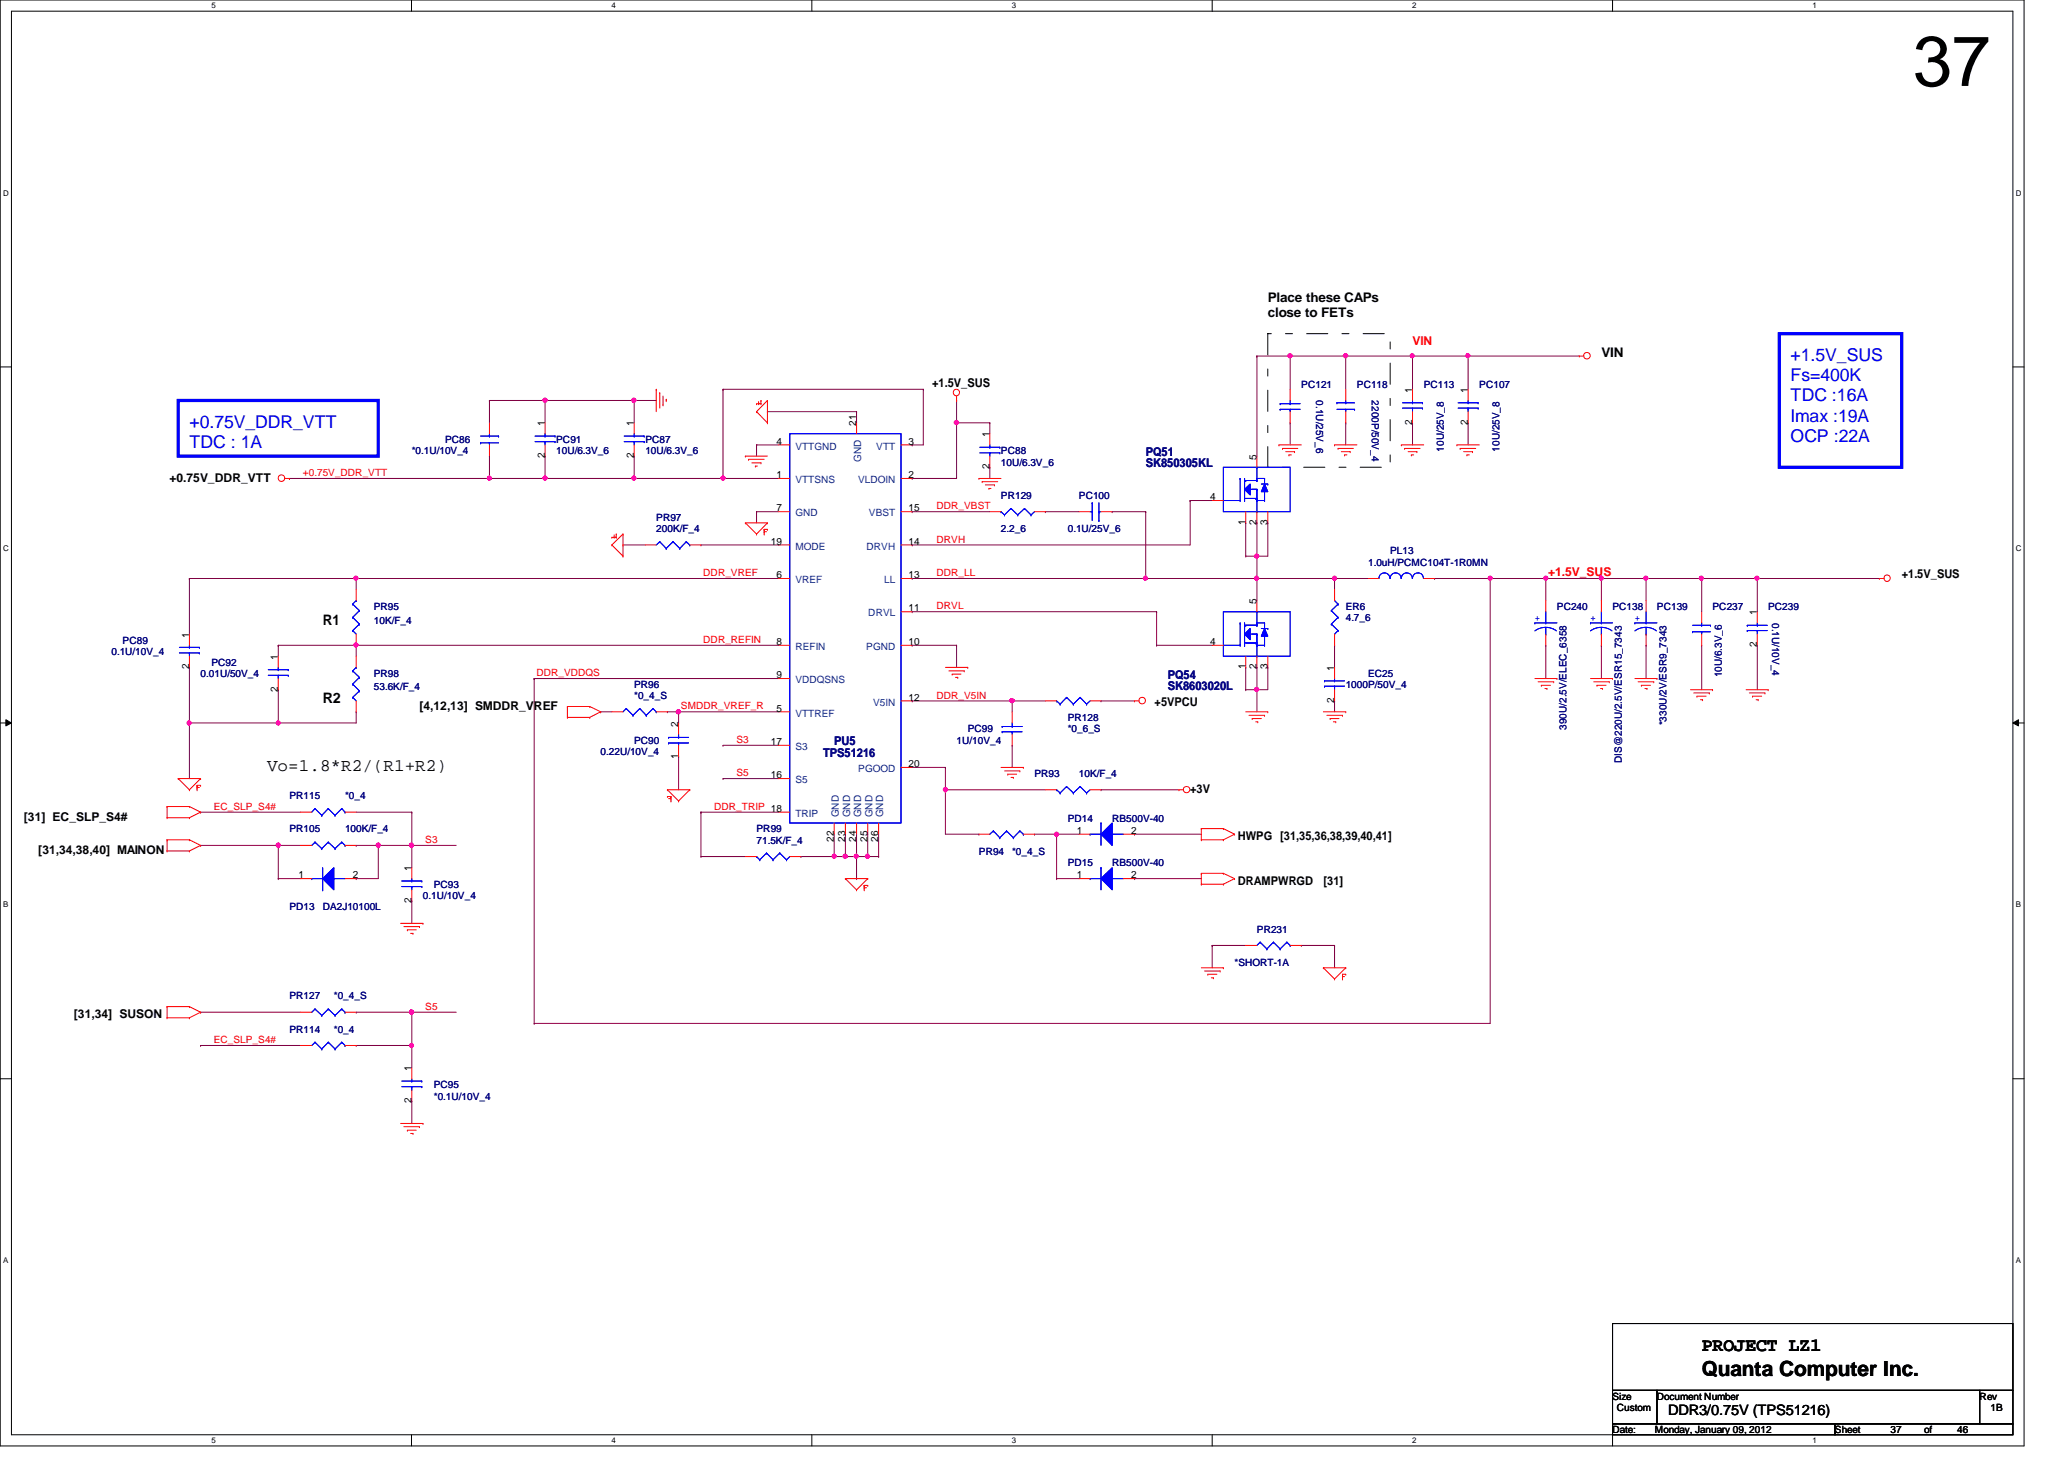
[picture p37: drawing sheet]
<svg xmlns="http://www.w3.org/2000/svg" width="297mm" height="210mm" viewBox="0 0 297 210" stroke-linecap="round" stroke-linejoin="round" font-family="sans-serif">
<defs><g id="words">
<text font-size="10.2" x="275.3" y="12.4">37</text>
<text font-size="3" x="244.9" y="198">Quanta Computer Inc.</text>
<text font-size="2.7" x="244.9" y="194.3">PROJECT LZ1</text>
<g font-size="2.5" fill="#00f">
<text x="257.7" y="51.9">+1.5V_SUS</text>
<text x="257.7" y="54.8">Fs=400K</text>
<text x="257.7" y="57.7">TDC :16A</text>
<text x="27.3" y="61.5">+0.75V_DDR_VTT</text>
<text x="27.3" y="64.4">TDC : 1A</text>
<text x="257.7" y="60.7">Imax :19A</text>
<text x="257.7" y="63.6">OCP :22A</text>
</g>
<text font-size="2.5" x="38.4" y="110.9">Vo=1.8*R2/(R1+R2)</text>
<g font-size="2.1">
<text x="46.4" y="89.9">R1</text>
<text x="46.4" y="101.1">R2</text>
<text x="240.1" y="203.5">DDR3/0.75V (TPS51216)</text>
</g>
<g font-size="1.9">
<text x="182.5" y="43.4">Place these CAPs</text>
<text x="182.5" y="45.7">close to FETs</text>
<text x="230.5" y="51.4">VIN</text>
</g>
<g font-size="1.7" fill="#f00">
<text x="203.3" y="49.6">VIN</text>
<text x="222.8" y="82.9">+1.5V_SUS</text>
</g>
<g font-size="1.7">
<text x="134.2" y="55.7">+1.5V_SUS</text>
<text x="24.4" y="69.3">+0.75V_DDR_VTT</text>
<text x="273.7" y="83.2">+1.5V_SUS</text>
<text x="166.2" y="101.6">+5VPCU</text>
<text x="60.4" y="102.1">[4,12,13] SMDDR_VREF</text>
<text x="3.4" y="118.1">[31] EC_SLP_S4#</text>
<text x="171.3" y="114.1">+3V</text>
<text x="5.5" y="122.9">[31,34,38,40] MAINON</text>
<text x="178.1" y="120.8">HWPG [31,35,36,38,39,40,41]</text>
<text x="178.1" y="127.3">DRAMPWRGD</text>
<text x="190.5" y="127.3">[31]</text>
<text x="10.6" y="146.4">[31,34] SUSON</text>
</g>
<g font-size="1.7" fill="#000080">
<text x="164.9" y="65.6">PQ51</text>
<text x="164.9" y="67.2">SK850305KL</text>
<text x="168.1" y="97.6">PQ54</text>
<text x="168.1" y="99.2">SK8603020L</text>
<text x="120.1" y="107.2">PU5</text>
<text x="118.4" y="108.8">TPS51216</text>
</g>
<g font-size="1.4" fill="#000080">
<text x="187.3" y="55.8">PC121</text>
<text x="189.4" y="57.6" transform="rotate(90 189.4 57.6)">0.1U/25V_6</text>
<text x="195.3" y="55.8">PC118</text>
<text x="197.4" y="57.6" transform="rotate(90 197.4 57.6)">2200P/50V_4</text>
<text x="204.9" y="55.8">PC113</text>
<text x="212.9" y="55.8">PC107</text>
<text x="59.3" y="65.4">*0.1U/10V_4</text>
<text x="64" y="63.8">PC86</text>
<text x="80" y="63.8">PC91</text>
<text x="80" y="65.4">10U/6.3V_6</text>
<text x="92.9" y="63.8">PC87</text>
<text x="92.9" y="65.4">10U/6.3V_6</text>
<text x="144.1" y="65.4">PC88</text>
<text x="207.8" y="65" transform="rotate(-90 207.8 65)">10U/25V_8</text>
<text x="215.8" y="65" transform="rotate(-90 215.8 65)">10U/25V_8</text>
<text x="144.1" y="67">10U/6.3V_6</text>
<text x="144.1" y="71.8">PR129</text>
<text x="155.3" y="71.8">PC100</text>
<text x="94.4" y="75">PR97</text>
<text x="94.4" y="76.6">200K/F_4</text>
<text x="144.1" y="76.6">2.2_6</text>
<text x="153.7" y="76.6">0.1U/25V_6</text>
<text x="196.9" y="81.4">1.0uH/PCMC104T-1R0MN</text>
<text x="200.1" y="79.8">PL13</text>
<text x="53.8" y="87.8">PR95</text>
<text x="53.8" y="89.7">10K/F_4</text>
<text x="193.7" y="87.8">ER6</text>
<text x="193.7" y="89.4">4.7_6</text>
<text x="224.1" y="87.8">PC240</text>
<text x="232.1" y="87.8">PC138</text>
<text x="238.5" y="87.8">PC139</text>
<text x="246.5" y="87.8">PC237</text>
<text x="254.5" y="87.8">PC239</text>
<text x="255.1" y="89.6" transform="rotate(90 255.1 89.6)">0.1U/10V_4</text>
<text x="16" y="94.2">0.1U/10V_4</text>
<text x="17.6" y="92.6">PC89</text>
<text x="30.4" y="95.8">PC92</text>
<text x="28.9" y="97.4">0.01U/50V_4</text>
<text x="53.8" y="97.4">PR98</text>
<text x="53.8" y="99.3">53.6K/F_4</text>
<text x="91.3" y="99">PR96</text>
<text x="91.3" y="100.6">*0_4_S</text>
<text x="193.7" y="99">1000P/50V_4</text>
<text x="196.9" y="97.4">EC25</text>
<text x="247.8" y="97.5" transform="rotate(-90 247.8 97.5)">10U/6.3V_6</text>
<text x="91.3" y="107">PC90</text>
<text x="137.7" y="107">1U/10V_4</text>
<text x="139.3" y="105.4">PC99</text>
<text x="153.7" y="103.8">PR128</text>
<text x="153.7" y="105.4">*0_6_S</text>
<text x="225.4" y="105" transform="rotate(-90 225.4 105)">390U/2.5V/ELEC_6358</text>
<text x="239.8" y="104.4" transform="rotate(-90 239.8 104.4)">*330U/2V/ESR9_7343</text>
<text x="86.4" y="108.6">0.22U/10V_4</text>
<text x="148.9" y="111.8">PR93</text>
<text x="155.3" y="111.8">10K/F_4</text>
<text x="233.4" y="109.8" transform="rotate(-90 233.4 109.8)">DIS@220U/2.5V/ESR15_7343</text>
<text x="41.7" y="115">PR115</text>
<text x="41.7" y="119.8">PR105</text>
<text x="49.7" y="115">*0_4</text>
<text x="49.7" y="119.8">100K/F_4</text>
<text x="108.9" y="119.8">PR99</text>
<text x="153.7" y="118.2">PD14</text>
<text x="160.1" y="118.2">RB500V-40</text>
<text x="108.9" y="121.4">71.5K/F_4</text>
<text x="140.9" y="123">PR94</text>
<text x="145.7" y="123">*0_4_S</text>
<text x="153.7" y="124.6">PD15</text>
<text x="160.1" y="124.6">RB500V-40</text>
<text x="41.7" y="131">PD13</text>
<text x="46.4" y="131">DA2J10100L</text>
<text x="60.9" y="129.4">0.1U/10V_4</text>
<text x="62.4" y="127.8">PC93</text>
<text x="180.9" y="134.2">PR231</text>
<text x="41.7" y="143.8">PR127</text>
<text x="48" y="143.8">*0_4_S</text>
<text x="177.7" y="139">*SHORT-1A</text>
<text x="41.7" y="148.6">PR114</text>
<text x="48" y="148.6">*0_4</text>
<text x="62.4" y="156.6">PC95</text>
<text x="62.4" y="158.2">*0.1U/10V_4</text>
</g>
<g font-size="1.4">
<text x="203.2" y="56.5" transform="rotate(-90 203.2 56.5)">1</text>
<text x="211.2" y="56.5" transform="rotate(-90 211.2 56.5)">1</text>
<text x="78.4" y="65.9" transform="rotate(-90 78.4 65.9)">2</text>
<text x="78.4" y="61.3" transform="rotate(-90 78.4 61.3)">1</text>
<text x="91.2" y="65.9" transform="rotate(-90 91.2 65.9)">2</text>
<text x="91.2" y="61.3" transform="rotate(-90 91.2 61.3)">1</text>
<text x="111.8" y="64">4</text>
<text x="123.2" y="61.3" transform="rotate(-90 123.2 61.3)">21</text>
<text x="130.8" y="64">3</text>
<text x="142.4" y="62.9" transform="rotate(-90 142.4 62.9)">1</text>
<text x="203.2" y="61.1" transform="rotate(-90 203.2 61.1)">2</text>
<text x="211.2" y="61.1" transform="rotate(-90 211.2 61.1)">2</text>
<text x="111.8" y="68.8">1</text>
<text x="130.8" y="68.8">2</text>
<text x="142.4" y="67.5" transform="rotate(-90 142.4 67.5)">2</text>
<text x="174.2" y="72">4</text>
<text x="180.8" y="66.1" transform="rotate(-90 180.8 66.1)">5</text>
<text x="111.8" y="73.6">7</text>
<text x="130.8" y="73.6">15</text>
<text x="179.2" y="75.5" transform="rotate(-90 179.2 75.5)">1</text>
<text x="180.8" y="75.5" transform="rotate(-90 180.8 75.5)">2</text>
<text x="182.4" y="75.5" transform="rotate(-90 182.4 75.5)">3</text>
<text x="111" y="78.4">19</text>
<text x="111.8" y="83.2">6</text>
<text x="130.8" y="83.2">13</text>
<text x="130.8" y="78.4">14</text>
<text x="130.8" y="88">11</text>
<text x="180.8" y="86.9" transform="rotate(-90 180.8 86.9)">5</text>
<text x="252.9" y="88.5" transform="rotate(-90 252.9 88.5)">1</text>
<text x="27.2" y="91.7" transform="rotate(-90 27.2 91.7)">1</text>
<text x="40" y="94.9" transform="rotate(-90 40 94.9)">1</text>
<text x="111.8" y="92.8">8</text>
<text x="130.8" y="92.8">10</text>
<text x="174.2" y="92.8">4</text>
<text x="252.9" y="93.1" transform="rotate(-90 252.9 93.1)">2</text>
<text x="27.2" y="96.3" transform="rotate(-90 27.2 96.3)">2</text>
<text x="40" y="99.5" transform="rotate(-90 40 99.5)">2</text>
<text x="111.8" y="97.6">9</text>
<text x="130.8" y="100.8">12</text>
<text x="179.2" y="96.3" transform="rotate(-90 179.2 96.3)">1</text>
<text x="180.8" y="96.3" transform="rotate(-90 180.8 96.3)">2</text>
<text x="182.4" y="96.3" transform="rotate(-90 182.4 96.3)">3</text>
<text x="192" y="101.1" transform="rotate(-90 192 101.1)">2</text>
<text x="192" y="96.5" transform="rotate(-90 192 96.5)">1</text>
<text x="97.6" y="104.5" transform="rotate(-90 97.6 104.5)">2</text>
<text x="111" y="107.2">17</text>
<text x="111.8" y="102.4">5</text>
<text x="97.6" y="109.1" transform="rotate(-90 97.6 109.1)">1</text>
<text x="111" y="112">16</text>
<text x="130.8" y="110.4">20</text>
<text x="155" y="120">1</text>
<text x="162.8" y="120">2</text>
<text x="59.2" y="125.3" transform="rotate(-90 59.2 125.3)">1</text>
<text x="120" y="121.1" transform="rotate(-90 120 121.1)">22</text>
<text x="121.6" y="121.1" transform="rotate(-90 121.6 121.1)">23</text>
<text x="123.2" y="121.1" transform="rotate(-90 123.2 121.1)">24</text>
<text x="124.8" y="121.1" transform="rotate(-90 124.8 121.1)">25</text>
<text x="126.4" y="121.1" transform="rotate(-90 126.4 121.1)">26</text>
<text x="43" y="126.4">1</text>
<text x="50.8" y="126.4">2</text>
<text x="59.2" y="129.9" transform="rotate(-90 59.2 129.9)">2</text>
<text x="155" y="126.4">1</text>
<text x="162.8" y="126.4">2</text>
<text x="59.2" y="154.1" transform="rotate(-90 59.2 154.1)">1</text>
<text x="59.2" y="158.8" transform="rotate(-90 59.2 158.8)">2</text>
<text x="232.1" y="201.4">Size</text>
<text x="232.7" y="203">Custom</text>
<text x="238.5" y="201.4">Document Number</text>
<text x="284.9" y="201.4">Rev</text>
<text x="286.5" y="203">1B</text>
<text x="232.1" y="206.2">Date:</text>
<text x="238.2" y="206.2">Monday, January 09, 2012</text>
<text x="264.1" y="206.2">Sheet</text>
<text x="272.1" y="206.2">37</text>
<text x="276.9" y="206.2">of</text>
<text x="281.7" y="206.2">46</text>
</g>
<g font-size="1.4" fill="#004080">
<text x="114.5" y="64.7">VTTGND</text>
<text x="126.1" y="64.7">VTT</text>
<text x="114.5" y="69.5">VTTSNS</text>
<text x="123.5" y="69.5">VLDOIN</text>
<text x="123.9" y="66.4" transform="rotate(-90 123.9 66.4)">GND</text>
<text x="114.5" y="74.3">GND</text>
<text x="125" y="74.3">VBST</text>
<text x="114.5" y="79.1">MODE</text>
<text x="114.5" y="83.9">VREF</text>
<text x="124.7" y="79.1">DRVH</text>
<text x="127.3" y="83.9">LL</text>
<text x="125" y="88.7">DRVL</text>
<text x="114.5" y="93.5">REFIN</text>
<text x="124.7" y="93.5">PGND</text>
<text x="114.5" y="98.3">VDDQSNS</text>
<text x="125.6" y="101.5">V5IN</text>
<text x="114.5" y="107.9">S3</text>
<text x="114.5" y="103.1">VTTREF</text>
<text x="114.5" y="112.7">S5</text>
<text x="123.5" y="111.1">PGOOD</text>
<text x="114.5" y="117.5">TRIP</text>
<text x="120.7" y="117.6" transform="rotate(-90 120.7 117.6)">GND</text>
<text x="122.3" y="117.6" transform="rotate(-90 122.3 117.6)">GND</text>
<text x="123.9" y="117.6" transform="rotate(-90 123.9 117.6)">GND</text>
<text x="125.6" y="117.6" transform="rotate(-90 125.6 117.6)">GND</text>
<text x="127.1" y="117.6" transform="rotate(-90 127.1 117.6)">GND</text>
</g>
<g font-size="1.4" fill="#f00">
<text x="43.6" y="68.5">+0.75V_DDR_VTT</text>
<text x="134.8" y="73.3">DDR_VBST</text>
<text x="101.2" y="82.9">DDR_VREF</text>
<text x="134.8" y="78.1">DRVH</text>
<text x="134.8" y="82.9">DDR_LL</text>
<text x="134.8" y="87.7">DRVL</text>
<text x="101.2" y="92.5">DDR_REFIN</text>
<text x="77.2" y="97.3">DDR_VDDQS</text>
<text x="134.8" y="100.5">DDR_V5IN</text>
<text x="98" y="102.1">SMDDR_VREF_R</text>
<text x="106" y="106.9">S3</text>
<text x="106" y="111.7">S5</text>
<text x="30.8" y="116.5">EC_SLP_S4#</text>
<text x="102.8" y="116.5">DDR_TRIP 18</text>
<text x="61.2" y="121.3">S3</text>
<text x="61.2" y="145.3">S5</text>
<text x="30.8" y="150.1">EC_SLP_S4#</text>
</g>
<g font-size="1.4" fill="#00f">
<text x="220.9" y="89.4">+</text>
<text x="228.9" y="89.4">+</text>
<text x="235.3" y="89.4">+</text>
</g>
<g font-size="1.1">
<text x="30.4" y="1.1">5</text>
<text x="88" y="1.1">4</text>
<text x="145.6" y="1.1">3</text>
<text x="203.2" y="1.1">2</text>
<text x="260.9" y="1.1">1</text>
<text x=".5" y="28.2">D</text>
<text x="290.1" y="28.2">D</text>
<text x=".5" y="79.3">C</text>
<text x="290.1" y="79.3">C</text>
<text x=".5" y="130.6">B</text>
<text x="290.1" y="130.6">B</text>
<text x=".5" y="181.7">A</text>
<text x="290.1" y="181.7">A</text>
<text x="30.4" y="207.6">5</text>
<text x="88" y="207.6">4</text>
<text x="145.6" y="207.6">3</text>
<text x="203.2" y="207.6">2</text>
<text x="260.9" y="207.6">1</text>
</g>
</g></defs>
<path d="M0 0h291.3v208h-291.3zM1.6 1.6h288.1v204.8h-288.1z" fill="none" stroke="#000" stroke-width=".14"/>
<g fill="#fff">
<path d="M30.4 .2h.6v1.2h-.6z"/>
<path d="M30.4 206.6h.6v1.2h-.6z"/>
</g>
<path d="M59.2 0v1.6M59.2 206.4v1.6" fill="none" stroke="#000" stroke-width=".14"/>
<g fill="#fff">
<path d="M88 .2h.6v1.2h-.6z"/>
<path d="M88 206.6h.6v1.2h-.6z"/>
</g>
<path d="M116.8 0v1.6M116.8 206.4v1.6" fill="none" stroke="#000" stroke-width=".14"/>
<g fill="#fff">
<path d="M145.6 .2h.6v1.2h-.6z"/>
<path d="M145.6 206.6h.6v1.2h-.6z"/>
</g>
<path d="M174.5 0v1.6M174.5 206.4v1.6" fill="none" stroke="#000" stroke-width=".14"/>
<g fill="#fff">
<path d="M203.2 .2h.6v1.2h-.6z"/>
<path d="M203.2 206.6h.6v1.2h-.6z"/>
</g>
<path d="M232.1 0v1.6M232.1 206.4v1.6" fill="none" stroke="#000" stroke-width=".14"/>
<g fill="#fff">
<path d="M260.9 .2h.5v1.2h-.5z"/>
<path d="M260.9 206.6h.5v1.2h-.5z"/>
<path d="M.5 27.2h.7v1.2h-.7z"/>
<path d="M290.1 27.2h.8v1.2h-.8z"/>
<path d="M.5 78.4h.7v1.1h-.7z"/>
<path d="M290.1 78.4h.8v1.1h-.8z"/>
</g>
<path d="M0 52.8h1.6M289.7 52.8h1.6" fill="none" stroke="#000" stroke-width=".14"/>
<g fill="#fff">
<path d="M.5 129.6h.7v1.2h-.7z"/>
<path d="M290.1 129.6h.7v1.2h-.7z"/>
</g>
<path d="M0 104h1.6M.8 103.5l.8 .5-.8 .4zM289.7 104l.8-.5v.9zM289.7 104h1.6" fill="none" stroke="#000" stroke-width=".14"/>
<path d="M.8 103.5l.8 .5-.8 .4zM289.7 104l.8-.5v.9z" fill="#000"/>
<g fill="#fff">
<path d="M.5 180.8h.7v1.1h-.7z"/>
<path d="M290.1 180.8h.7v1.1h-.7z"/>
</g>
<path d="M0 155.2h1.6M289.7 155.2h1.6" fill="none" stroke="#000" stroke-width=".14"/>
<path d="M222.5 83.2h.1M222.5 83.2h8" fill="none" stroke="#800040" stroke-width=".14"/>
<circle cx="222.5" cy="83.2" r=".3" fill="#f0f"/>
<circle cx="222.5" cy="83.2" r=".3" fill="none" stroke="#f0f" stroke-width=".14"/>
<path d="M145.7 100.8h.1M145.7 100.8h4.7" fill="none" stroke="#800040" stroke-width=".14"/>
<circle cx="145.7" cy="100.8" r=".31" fill="#f0f"/>
<circle cx="145.7" cy="100.8" r=".31" fill="none" stroke="#f0f" stroke-width=".14"/>
<path d="M166.5 88h.1M166.5 88v4.8M214.5 83.2h.1M214.5 83.2v64M145.7 107.2h.1M145.7 107.2v3.2" fill="none" stroke="#800040" stroke-width=".14"/>
<circle cx="214.5" cy="83.2" r=".3" fill="#f0f"/>
<circle cx="214.5" cy="83.2" r=".3" fill="none" stroke="#f0f" stroke-width=".14"/>
<g fill="none" stroke="#800040" stroke-width=".14">
<path d="M91.3 57.6h.1M91.3 57.6h3.1M104.1 112h.1M104.1 112h8M59.3 121.6h.1M59.3 129.6h.1M59.3 121.6v3.2M59.3 129.6v3.2M59.3 121.6h6.4M51.3 145.6h.1M51.3 145.6h8M59.3 150.4h.1"/>
<path d="M59.3 150.4v3.2"/>
</g>
<circle cx="59.2" cy="121.6" r=".31" fill="#f0f"/>
<circle cx="59.2" cy="121.6" r=".31" fill="none" stroke="#f0f" stroke-width=".14"/>
<path d="M40 121.6h.1M40 121.6h3.3" fill="none" stroke="#800040" stroke-width=".14"/>
<circle cx="40" cy="121.6" r=".31" fill="#f0f"/>
<circle cx="40" cy="121.6" r=".31" fill="none" stroke="#f0f" stroke-width=".14"/>
<path d="M59.3 145.6h.1M59.3 145.6h6.4" fill="none" stroke="#800040" stroke-width=".14"/>
<circle cx="59.2" cy="145.6" r=".31" fill="#f0f"/>
<circle cx="59.2" cy="145.6" r=".31" fill="none" stroke="#f0f" stroke-width=".14"/>
<g fill="none" stroke="#800040" stroke-width=".14">
<path d="M203.3 51.2h.1M203.3 51.2h8M211.3 51.2h.1M211.3 51.2v4.8M89.7 78.4h.1M89.7 78.4h3.2M171.3 72h.1M171.3 72h3.2M179.3 75.2h.1M179.3 75.2v4.8M182.5 75.2h.1M182.5 75.2v4.8h-1.6"/>
<path d="M211.3 60.8h.1M211.3 60.8v3.2M180.9 80h.1M180.9 96h.1M180.9 96v3.2M182.5 96h.1M182.5 96v3.2M100.9 116.8h.1M100.9 116.8v6.4M54.4 121.6h.1M54.4 121.6h4.9M100.9 123.2h.1"/>
<path d="M100.9 123.2h6.4M59.3 158.4h.1M59.3 158.4v3.2"/>
</g>
<circle cx="211.2" cy="51.2" r=".3" fill="#f0f"/>
<circle cx="211.2" cy="51.2" r=".3" fill="none" stroke="#f0f" stroke-width=".14"/>
<g fill="none" stroke="#800040" stroke-width=".14">
<path d="M70.4 57.6h.1M70.4 57.6v3.2M78.4 57.6h.1M78.4 57.6v3.2M203.3 51.2h.1M203.3 51.2v4.8M100.9 78.4h.1M100.9 78.4h11.2M171.3 72h.1M171.3 72v6.4M131.3 88h.1M131.3 88h35.2"/>
<path d="M179.3 96h.1M179.3 96v3.2M222.5 92.8h.1M222.5 83.2h.1M222.5 83.2v3.2M222.5 92.8v4.8M230.5 83.2h.1M230.5 92.8h.1M230.5 83.2v3.2M230.5 92.8v4.8M104.1 107.2h.1M104.1 107.2h8"/>
<path d="M145.7 100.8h.1M145.7 100.8v1.6"/>
</g>
<circle cx="203.2" cy="51.2" r=".3" fill="#f0f"/>
<circle cx="203.2" cy="51.2" r=".3" fill="none" stroke="#f0f" stroke-width=".14"/>
<path d="M78.4 57.6h.1M78.4 57.6h12.9M91.3 57.6h.1M91.3 57.6v3.2M131.3 78.4h.1M131.3 78.4h40M203.3 60.8h.1M203.3 60.8v3.2M166.5 92.8h.1M166.5 92.8h8" fill="none" stroke="#800040" stroke-width=".14"/>
<circle cx="91.2" cy="57.6" r=".31" fill="#f0f"/>
<circle cx="91.2" cy="57.6" r=".31" fill="none" stroke="#f0f" stroke-width=".14"/>
<circle cx="78.4" cy="57.6" r=".31" fill="#f0f"/>
<circle cx="78.4" cy="57.6" r=".31" fill="none" stroke="#f0f" stroke-width=".14"/>
<path d="M142.4 67.2h.1M142.4 67.2v1.6M164.9 73.6h.1M164.9 73.6v9.6h-33.6M131.3 83.2h.1M180.9 99.2h.1M180.9 99.2h1.6M100.9 116.8h.1M100.9 116.8h11.2" fill="none" stroke="#800040" stroke-width=".14"/>
<circle cx="180.8" cy="99.2" r=".3" fill="#f0f"/>
<circle cx="180.8" cy="99.2" r=".3" fill="none" stroke="#f0f" stroke-width=".14"/>
<path d="M179.3 99.2h.1M179.3 99.2h1.6M180.9 99.2h.1M180.9 99.2v3.2" fill="none" stroke="#800040" stroke-width=".14"/>
<circle cx="180.8" cy="99.2" r=".3" fill="#f0f"/>
<circle cx="180.8" cy="99.2" r=".3" fill="none" stroke="#f0f" stroke-width=".14"/>
<g fill="none" stroke="#800040" stroke-width=".14">
<path d="M123.3 59.2h.1M123.3 59.2v1.6M78.4 65.6h.1M78.4 65.6v3.2M91.3 65.6h.1M91.3 65.6v3.2M108.9 64h.1M108.9 73.6h.1M108.9 73.6h3.2M108.9 64h3.2M108.9 64v1.6M108.9 73.6v1.6"/>
<path d="M160.1 73.6h.1M160.1 73.6h4.8M180.9 75.2h.1M180.9 75.2v4.8h-1.6M51.3 83.2h.1M51.3 83.2h60.8M131.3 92.8h.1M131.3 92.8h6.4M179.3 80h.1M180.9 83.2h.1M180.9 83.2v3.2M76.9 147.2h.1"/>
<path d="M76.9 147.2h137.6"/>
</g>
<circle cx="51.2" cy="83.2" r=".3" fill="#f0f"/>
<circle cx="51.2" cy="83.2" r=".3" fill="none" stroke="#f0f" stroke-width=".14"/>
<g fill="none" stroke="#800040" stroke-width=".14">
<path d="M104.1 56h.1M104.1 56h28.8M104.1 56v12.8M132.9 56h.1M132.9 56v8M137.7 57.6h.1M137.7 57.6v11.2h-6.4M131.3 68.8h.1M137.7 60.8h.1M137.7 60.8h4.7M142.4 60.8h.1M142.4 60.8v1.6"/>
<path d="M27.3 83.2h.1M27.3 83.2v8M137.7 92.8h.1M137.7 92.8v3.2"/>
</g>
<circle cx="137.7" cy="60.8" r=".31" fill="#f0f"/>
<circle cx="137.7" cy="60.8" r=".31" fill="none" stroke="#f0f" stroke-width=".14"/>
<g fill="none" stroke="#800040" stroke-width=".14">
<path d="M70.4 57.6h.1M70.4 57.6h8M91.3 68.8h.1M91.3 68.8h12.8M131.3 73.6h.1M131.3 64h.1M131.3 73.6h11.1M131.3 64h1.6M150.4 73.6h.1M150.4 73.6h4.9M40 92.8h.1M40 92.8h11.3"/>
<path d="M76.9 97.6h.1M76.9 97.6v49.6M76.9 97.6h35.2M174.5 136h.1M174.5 136h4.8M174.5 136v3.2M187.3 136h.1M187.3 136h4.8M192.1 136h.1M192.1 136v3.2"/>
</g>
<circle cx="91.2" cy="68.8" r=".3" fill="#f0f"/>
<circle cx="91.2" cy="68.8" r=".3" fill="none" stroke="#f0f" stroke-width=".14"/>
<path d="M104.1 68.8h.1M104.1 68.8h8" fill="none" stroke="#800040" stroke-width=".14"/>
<circle cx="104.1" cy="68.8" r=".3" fill="#f0f"/>
<circle cx="104.1" cy="68.8" r=".3" fill="none" stroke="#f0f" stroke-width=".14"/>
<path d="M164.9 83.2h.1M164.9 83.2h16" fill="none" stroke="#800040" stroke-width=".14"/>
<circle cx="164.8" cy="83.2" r=".3" fill="#f0f"/>
<circle cx="164.8" cy="83.2" r=".3" fill="none" stroke="#f0f" stroke-width=".14"/>
<path d="M27.3 104h.1M27.3 104v8M51.3 126.4h.1M54.4 121.6h.1M54.4 121.6v4.8h-3.1" fill="none" stroke="#800040" stroke-width=".14"/>
<circle cx="54.4" cy="121.6" r=".31" fill="#f0f"/>
<circle cx="54.4" cy="121.6" r=".31" fill="none" stroke="#f0f" stroke-width=".14"/>
<path d="M41.7 68.8h.1M41.7 68.8h36.7M70.4 65.6h.1M70.4 68.8h.1M70.4 65.6v3.2M158.5 100.8h.1M158.5 100.8h4.8M51.3 121.6h.1M51.3 121.6h3.1" fill="none" stroke="#800040" stroke-width=".14"/>
<circle cx="78.4" cy="68.8" r=".3" fill="#f0f"/>
<circle cx="78.4" cy="68.8" r=".3" fill="none" stroke="#f0f" stroke-width=".14"/>
<circle cx="70.4" cy="68.8" r=".3" fill="#f0f"/>
<circle cx="70.4" cy="68.8" r=".3" fill="none" stroke="#f0f" stroke-width=".14"/>
<g fill="none" stroke="#800040" stroke-width=".14">
<path d="M193.7 51.2h.1M193.7 51.2h9.6M211.3 51.2h.1M211.3 51.2h16M78.4 68.8h.1M78.4 68.8h12.9M206.5 83.2h.1M206.5 83.2h16M214.5 83.2h.1M28.9 121.6h.1M28.9 121.6h11.1M40 126.4h.1"/>
<path d="M40 121.6h.1M40 126.4h3.3M40 121.6v4.8M28.9 145.6h.1M28.9 145.6h14.4"/>
</g>
<circle cx="193.7" cy="51.2" r=".31" fill="#f0f"/>
<circle cx="193.7" cy="51.2" r=".31" fill="none" stroke="#f0f" stroke-width=".14"/>
<path d="M40 104h.1M51.3 102.4h.1M51.3 102.4v1.6h-11.3" fill="none" stroke="#800040" stroke-width=".14"/>
<circle cx="40" cy="104" r=".3" fill="#f0f"/>
<circle cx="40" cy="104" r=".3" fill="none" stroke="#f0f" stroke-width=".14"/>
<path d="M27.3 96h.1M27.3 96v8M40 99.2h.1M40 99.2v4.8h-12.7M27.3 104h.1" fill="none" stroke="#800040" stroke-width=".14"/>
<circle cx="27.2" cy="104" r=".3" fill="#f0f"/>
<circle cx="27.2" cy="104" r=".3" fill="none" stroke="#f0f" stroke-width=".14"/>
<g fill="none" stroke="#800040" stroke-width=".14">
<path d="M110.4 59.2h.1M110.4 59.2h12.9M27.3 83.2h.1M27.3 83.2h24M40 92.8h.1M40 92.8v1.6M51.3 92.8h.1M51.3 83.2h.1M51.3 83.2v1.6M51.3 92.8v1.6M51.3 92.8h60.8M252.9 83.2h.1"/>
<path d="M252.9 83.2h17.6"/>
</g>
<circle cx="51.2" cy="92.8" r=".3" fill="#f0f"/>
<circle cx="51.2" cy="92.8" r=".3" fill="none" stroke="#f0f" stroke-width=".14"/>
<path d="M180.9 51.2h.1M180.9 51.2v14.4M180.9 51.2h12.8M185.7 51.2h.1M185.7 51.2v4.8M193.7 51.2h.1M193.7 51.2v4.8" fill="none" stroke="#800040" stroke-width=".14"/>
<circle cx="185.7" cy="51.2" r=".31" fill="#f0f"/>
<circle cx="185.7" cy="51.2" r=".31" fill="none" stroke="#f0f" stroke-width=".14"/>
<path d="M185.7 60.8h.1M185.7 60.8v3.2M193.7 60.8h.1M193.7 60.8v3.2M244.9 92.8h.1M244.9 92.8v6.4M252.9 92.8h.1M252.9 83.2h.1M252.9 83.2v4.8M252.9 92.8v6.4" fill="none" stroke="#800040" stroke-width=".14"/>
<circle cx="252.9" cy="83.2" r=".3" fill="#f0f"/>
<circle cx="252.9" cy="83.2" r=".3" fill="none" stroke="#f0f" stroke-width=".14"/>
<path d="M244.9 83.2h.1M244.9 83.2v4.8" fill="none" stroke="#800040" stroke-width=".14"/>
<circle cx="244.9" cy="83.2" r=".3" fill="#f0f"/>
<circle cx="244.9" cy="83.2" r=".3" fill="none" stroke="#f0f" stroke-width=".14"/>
<path d="M236.9 83.2h.1M236.9 83.2h16M244.9 83.2h.1" fill="none" stroke="#800040" stroke-width=".14"/>
<circle cx="236.9" cy="83.2" r=".3" fill="#f0f"/>
<circle cx="236.9" cy="83.2" r=".3" fill="none" stroke="#f0f" stroke-width=".14"/>
<path d="M180.9 80h.1M180.9 80v3.2M192.1 92.8h.1M192.1 92.8v3.2M192.1 100.8h.1M192.1 100.8v1.6" fill="none" stroke="#800040" stroke-width=".14"/>
<circle cx="180.8" cy="80" r=".3" fill="#f0f"/>
<circle cx="180.8" cy="80" r=".3" fill="none" stroke="#f0f" stroke-width=".14"/>
<path d="M180.9 83.2h.1M180.9 83.2h11.2M192.1 83.2h.1M192.1 83.2v1.6M131.3 100.8h.1M131.3 100.8h14.4" fill="none" stroke="#800040" stroke-width=".14"/>
<circle cx="192.1" cy="83.2" r=".3" fill="#f0f"/>
<circle cx="192.1" cy="83.2" r=".3" fill="none" stroke="#f0f" stroke-width=".14"/>
<circle cx="180.8" cy="83.2" r=".3" fill="#f0f"/>
<circle cx="180.8" cy="83.2" r=".3" fill="none" stroke="#f0f" stroke-width=".14"/>
<path d="M230.5 83.2h.1M230.5 83.2h6.4M236.9 92.8h.1M236.9 83.2h.1M236.9 83.2v3.2M236.9 92.8v4.8" fill="none" stroke="#800040" stroke-width=".14"/>
<circle cx="230.5" cy="83.2" r=".3" fill="#f0f"/>
<circle cx="230.5" cy="83.2" r=".3" fill="none" stroke="#f0f" stroke-width=".14"/>
<path d="M192.1 83.2h.1M192.1 83.2h4.8M97.7 102.4h.1M97.7 102.4h14.4" fill="none" stroke="#800040" stroke-width=".14"/>
<circle cx="97.6" cy="102.4" r=".31" fill="#f0f"/>
<circle cx="97.6" cy="102.4" r=".31" fill="none" stroke="#f0f" stroke-width=".14"/>
<path d="M86.4 102.4h.1M86.4 102.4h1.6M96.1 102.4h.1M96.1 102.4h1.6M97.7 108.8h.1M97.7 102.4h.1M97.7 102.4v1.6M97.7 108.8v4.8M51.3 150.4h.1M51.3 150.4h8" fill="none" stroke="#800040" stroke-width=".14"/>
<circle cx="59.2" cy="150.4" r=".3" fill="#f0f"/>
<circle cx="59.2" cy="150.4" r=".3" fill="none" stroke="#f0f" stroke-width=".14"/>
<path d="M28.9 116.8h.1M28.9 116.8h14.4M51.3 116.8h8M59.3 116.8h.1M59.3 116.8v4.8M59.3 121.6h.1M148.9 120h.1M148.9 120h6.4M152.1 120h.1M28.9 150.4h.1M28.9 150.4h14.4" fill="none" stroke="#800040" stroke-width=".14"/>
<circle cx="152.1" cy="120" r=".3" fill="#f0f"/>
<circle cx="152.1" cy="120" r=".3" fill="none" stroke="#f0f" stroke-width=".14"/>
<path d="M136.1 113.6h.1M136.1 113.6v6.4h4.8M136.1 113.6h14.3M140.9 120h.1M152.1 120h.1M152.1 126.4h.1M152.1 120v6.4M152.1 126.4h3.2M163.3 126.4h.1M163.3 126.4h9.6" fill="none" stroke="#800040" stroke-width=".14"/>
<circle cx="136" cy="113.6" r=".31" fill="#f0f"/>
<circle cx="136" cy="113.6" r=".31" fill="none" stroke="#f0f" stroke-width=".14"/>
<g fill="none" stroke="#800040" stroke-width=".14">
<path d="M131.3 110.4h4.8M136.1 110.4h.1M136.1 113.6h.1M136.1 110.4v3.2M158.5 113.6h.1M158.5 113.6h11.2M120.1 123.2h.1M120.1 120v3.2M120.1 123.2h1.6M121.7 123.2h.1M163.3 120h.1M163.3 120h9.6"/>
<path d="M59.3 150.4h.1M59.3 145.6v4.8"/>
</g>
<circle cx="120.1" cy="123.2" r=".3" fill="#f0f"/>
<circle cx="120.1" cy="123.2" r=".3" fill="none" stroke="#f0f" stroke-width=".14"/>
<circle cx="121.6" cy="123.2" r=".31" fill="#f0f"/>
<circle cx="121.6" cy="123.2" r=".31" fill="none" stroke="#f0f" stroke-width=".14"/>
<path d="M121.7 120h.1M121.7 123.2h.1M121.7 120v3.2M121.7 123.2h1.6M123.3 123.2h.1M123.3 120v3.2M124.9 123.2h.1M124.9 120v3.2" fill="none" stroke="#800040" stroke-width=".14"/>
<circle cx="124.8" cy="123.2" r=".3" fill="#f0f"/>
<circle cx="124.8" cy="123.2" r=".3" fill="none" stroke="#f0f" stroke-width=".14"/>
<path d="M123.3 123.2h.1M123.3 123.2h1.6" fill="none" stroke="#800040" stroke-width=".14"/>
<circle cx="123.2" cy="123.2" r=".3" fill="#f0f"/>
<circle cx="123.2" cy="123.2" r=".3" fill="none" stroke="#f0f" stroke-width=".14"/>
<path d="M115.3 123.2h.1M115.3 123.2h4.8M123.3 126.4h.1M123.3 123.2v3.2M124.9 123.2h.1M124.9 123.2h1.5M126.4 123.2h.1M126.4 120v3.2" fill="none" stroke="#800040" stroke-width=".14"/>
<g fill="none" stroke="#f00" stroke-width=".14">
<path d="M94.4 56h.1M94.4 56v3.2M95 56.5h.1M95 56.5v2.2M95.4 58.3h.1M95.4 57v1.3M95.9 57.4h.1M95.9 57.4v.4M108.9 59.2h.1M108.9 58.1h.1M108.9 59.2l1.5 1.6M108.9 58.1h.6"/>
<path d="M109.2 58.1h.1M109.2 57.8v.3M109.5 57.6h.1M109.5 58.1h.1M109.5 57.6v.5M110.4 57.6h.1M110.4 57.6v3.2M110.4 57.6l-1.5 1.6M137.7 57.6h.1M137.7 57v.6M193.7 56v1.6M193.7 59.2v1.6"/>
<path d="M203.3 56v1.6M203.3 59.2v1.6M211.3 56v1.6M211.3 59.2v1.6M227.3 51.2h.1M227.3 51.2h.6M41 68.8h.7M41.7 68.8h.1M88 78.4h.1M88 77.3h.1M88 78.4l1.7 1.6M88 77.3h.7"/>
<path d="M88.4 77.3h.1M88.4 77v.3M88.7 76.8h.1M88.7 77.3h.1M88.7 76.8v.5M89.7 76.8h.1M89.7 76.8v3.2M89.7 76.8l-1.7 1.6M91.3 60.8v1.6M91.3 64v1.6M107.3 65.6h.1M107.3 75.2h.1"/>
<path d="M107.3 65.6h3.1M107.3 75.2h3.1M107.3 75.2l1.6 1.6M107.7 66.1h.1M107.7 66.1h2.3M108.2 66.6h1.3M108.7 67.1h.1M108.7 67.1h.3M108.9 76.8h.1M109.5 66.6h.1M110 76.2h.1M110 76.8h.1"/>
<path d="M110 76.5h.1M110 76.2h.4M110 76.2v.6M110 76.5h.3M110.4 75.2h.1M110.4 76.2h.1M110.4 60.8h.1M110.4 75.2l-1.5 1.6M140.9 68.8h.1M140.9 68.8h3.2M141.3 69.3h.1M141.3 69.3h2.3"/>
<path d="M141.8 69.8h1.3M142.3 70.3h.1M142.3 70.3h.3M143.1 69.8h.1M184.1 64h.1M184.1 64h3.2M184.6 64.5h.1M184.6 64.5h2.2M185 65h1.3M185.5 65.4h.1M185.5 65.4h.3M186.3 65h.1"/>
<path d="M192.1 64h.1M192.1 64h3.2M192.6 64.5h.1M192.6 64.5h2.2M193 65h1.3M193.5 65.4h.1M193.5 65.4h.3M194.3 65h.1M201.7 64h.1M201.7 64h3.2M202.1 64.5h.1M202.1 64.5h2.3"/>
<path d="M202.6 65h1.3M203.1 65.4h.1M203.1 65.4h.4M203.9 65h.1M209.7 64h.1M209.7 64h3.2M210.1 64.5h.1M210.1 64.5h2.3M210.6 65h1.3M211.1 65.4h.1M211.1 65.4h.4M211.9 65h.1"/>
<path d="M27.3 91.2v1.6M27.3 94.4v1.6M51.3 84.8v1.6M51.3 91.2v1.6M89.7 80h.1M136.1 96h3.2M136.6 96.5h2.2M137 97h.1M137 97h1.3M137.5 97.5h.3M137.8 97.5h.1M138.8 96.5h.1"/>
<path d="M139.3 96h.1M196.9 83.2h1.6M204.9 83.2h1.6M220.9 97.6h3.2M221.4 98.1h2.2M221.8 98.6h.1M221.8 98.6h1.3M222.3 99.1h.3M222.5 86.4v1.6M222.5 91.2v1.6M222.6 99.1h.1M223.6 98.1h.1"/>
<path d="M224.1 97.6h.1M228.9 97.6h3.2M229.4 98.1h2.2M229.8 98.6h.1M229.8 98.6h1.3M230.3 99.1h.3M230.6 99.1h.1M231.6 98.1h.1M232.1 97.6h.1M235.3 97.6h3.2M235.8 98.1h2.2M236.2 98.6h.1"/>
<path d="M236.2 98.6h1.3M236.7 99.1h.3M237 99.1h.1M238 98.1h.1M238.5 97.6h.1M243.3 99.2h3.2M243.8 99.7h2.2M246 99.7h.1M246.5 99.2h.1M251.3 99.2h3.2M251.8 99.7h2.2M254 99.7h.1"/>
<path d="M254.5 99.2h.1M270.5 83.2h.1M270.5 83.2h.6M24 117.6h.1M24 116h.1M24 116v1.6M24 117.6h3.3M24 116h3.3M25.7 112h.1M25.7 112h3.2M25.7 112l1.6 1.6M27.3 117.6h.1"/>
<path d="M27.3 116h.1M27.3 113.6h.1M27.3 116l1.6 .8M28.4 113h.1M28.4 113.6h.1M28.4 113.3h.1M28.4 113h.5M28.4 113v.6M28.4 113.3h.3M28.9 116.8h.1M28.9 112h.1M28.9 113h.1"/>
<path d="M28.9 116.8l-1.6 .8M28.9 112l-1.6 1.6M81.7 103.2h.1M81.7 101.6h.1M81.7 103.2h3.2M81.7 101.6v1.6M81.7 101.6h3.2M84.9 103.2h.1M84.9 101.6h.1M84.9 101.6l1.5 .8M86.4 102.4h.1M86.4 102.4l-1.5 .8"/>
<path d="M96.1 113.6h.1M96.1 114.6h.1M96.1 113.6h3.2M96.1 113.6l1.6 1.6M96.1 114.6h.5M96.2 114.9h.4M96.6 114.6h.1M96.6 115.2h.1M96.6 114.9h.1M96.6 114.6v.6M97.7 115.2h.1M99.3 113.6h.1"/>
<path d="M99.3 113.6l-1.6 1.6M144.1 110.4h3.2M144.6 110.9h2.2M145 111.4h.1M145 111.4h1.3M145.5 111.8h.3M145.8 111.8h.1M146.8 110.9h.1M147.3 110.4h.1M150.4 113.6h1.7M156.9 113.6h1.6M163.3 100.8h.1"/>
<path d="M163.3 100.8h.6M169.7 113.6h.1M169.7 113.6h.6M172.9 119.2h.1M172.9 119.2h3.2M172.9 119.2v1.6M176.1 119.2h.1M176.1 119.2l1.6 .8M179.3 102.4h3.2M179.7 102.9h2.3M180.2 103.4h.1M180.2 103.4h1.3"/>
<path d="M180.7 103.8h.3M181 103.8h.1M182 102.9h.1M182.5 102.4h.1M190.5 102.4h3.2M191 102.9h2.2M191.4 103.4h.1M191.4 103.4h1.3M191.9 103.8h.3M192.2 103.8h.1M193.2 102.9h.1M193.7 102.4h.1"/>
<path d="M244.2 100.2h.1M244.2 100.2h1.3M244.7 100.7h.3M245 100.7h.1M252.2 100.2h.1M252.2 100.2h1.3M252.7 100.7h.3M253 100.7h.1M24 122.4h.1M24 120.8h.1M24 122.4h3.3M24 120.8v1.6"/>
<path d="M24 120.8h3.3M27.3 122.4h.1M27.3 120.8h.1M27.3 120.8l1.6 .8M28.9 121.6h.1M28.9 121.6l-1.6 .8M57.7 132.8h3.2M58.1 133.3h2.3M58.6 133.8h.1M58.6 133.8h1.3M59.1 134.3h.3M59.4 134.3h.1"/>
<path d="M60.4 133.3h.1M60.9 132.8h.1M107.3 123.2h1.6M113.7 123.2h1.6M121.7 126.4h.1M121.7 126.4h3.2M121.7 126.4l1.6 1.6M123.3 128h.1M124.4 127.4h.1M124.4 128h.1M124.4 127.7h.1M124.4 127.4h.5"/>
<path d="M124.4 127.4v.6M124.4 127.7h.3M124.9 126.4h.1M124.9 127.4h.1M124.9 126.4l-1.6 1.6M140.9 120h1.5M147.3 120h1.6M172.9 120.8h.1M172.9 125.6h.1M172.9 127.2h.1M172.9 120.8h3.2M172.9 125.6v1.6"/>
<path d="M172.9 127.2h3.2M172.9 125.6h3.2M172.9 139.2h3.2M173.4 139.7h2.2M175.6 139.7h.1M176.1 120.8h.1M176.1 127.2h.1M176.1 125.6h.1M176.1 139.2h.1M176.1 125.6l1.6 .8M177.7 120h.1M177.7 126.4h.1"/>
<path d="M177.7 120l-1.6 .8M177.7 126.4l-1.6 .8M190.5 139.2h.1M190.5 139.2h3.2M190.5 139.2l1.6 1.6M193.7 139.2h.1M193.7 139.2l-1.6 1.6M24 146.4h.1M24 144.8h.1M24 144.8v1.6M24 146.4h3.3M24 144.8h3.3"/>
<path d="M27.3 146.4h.1M27.3 144.8h.1M27.3 144.8l1.6 .8M28.9 145.6h.1M28.9 145.6l-1.6 .8M59.3 153.6v1.6M59.3 156.8v1.6M173.8 140.2h.1M173.8 140.2h1.3M174.3 140.7h.3M174.6 140.7h.1M192.1 140.8h.1"/>
<path d="M193.2 140.2h.1M193.2 140.8h.1M193.2 140.5h.1M193.2 140.2h.5M193.2 140.2v.6M193.2 140.5h.3M193.7 140.2h.1M57.7 161.6h3.2M58.1 162.1h2.3M58.6 162.6h.1M58.6 162.6h1.3M59.1 163.1h.3"/>
<path d="M59.4 163.1h.1M60.4 162.1h.1M60.9 161.6h.1"/>
<circle cx="137.6" cy="56.5" r=".46"/>
<circle cx="228.4" cy="51.2" r=".47"/>
<circle cx="40.5" cy="68.8" r=".47"/>
<circle cx="271.6" cy="83.2" r=".46"/>
<circle cx="164.4" cy="100.8" r=".47"/>
<circle cx="170.8" cy="113.6" r=".46"/>
</g>
<path d="M232.1 190.4h57.6v9.6h-57.6zM232.1 200h6.4v4.9h-6.4zM232.1 204.9h32v1.5h-32zM238.5 200h46.4v4.9h-46.4zM264.1 204.9h25.6v1.5h-25.6zM284.9 200h4.8v4.9h-4.8z" fill="none" stroke="#000" stroke-width=".14"/>
<path d="M25.7 57.6h28.7v8h-28.7zM256.1 48h17.6v19.2h-17.6z" fill="none" stroke="#00f" stroke-width=".47"/>
<path d="M182.5 48h17.6v19.2h-17.6z" fill="none" stroke="#000" stroke-width=".14" stroke-dasharray="3 2 1 2"/>
<g fill="none" stroke="#00f" stroke-width=".14">
<path d="M192.4 58h.1M192.4 58.9h2.5M192.4 58h2.5M193.7 58h.1M193.7 58.9h.1M193.7 57.6v.4M193.7 58.9v.3M194.9 58.9h.1M201.8 58h2.9M201.8 58.7h2.9M203.3 58h.1M203.3 58.7h.1"/>
<path d="M203.3 57.6v.4M203.3 58.7v.5M204.7 58.7h.1M204.7 58h.1M209.8 58h2.9M209.8 58.7h2.9M211.3 58h.1M211.3 58.7h.1M211.3 57.6v.4M211.3 58.7v.5M212.7 58.7h.1M212.7 58h.1"/>
<path d="M89.8 63.5h2.9M89.8 62.7h2.9M91.3 62.7h.1M91.3 63.5h.1M91.3 62.4v.3M91.3 63.5v.5M92.7 63.5h.1M92.7 62.7h.1M25.8 93.9h2.9M25.8 93.1h2.9M27.3 93.1h.1M27.3 93.9h.1"/>
<path d="M27.3 92.8v.3M27.3 93.9v.5M28.7 93.9h.1M28.7 93.1h.1M50.8 90.7h.1M50.8 88.8h.1M50.8 86.9h.1M50.8 90.7l.5 .5M50.8 88.8l.9 1M50.8 86.9l.9 .9M51.3 86.4h.1M51.3 86.4l-.5 .5"/>
<path d="M51.7 89.8h.1M51.7 87.8h.1M51.7 89.8l-.9 .9M51.7 87.8l-.9 1M198.5 83.2a.78 .78 0 0 1 .7-.8 .78 .78 0 0 1 .8 .8M200.1 83.2a.78 .78 0 0 1 .7-.8 .78 .78 0 0 1 .8 .8M201.7 83.2a.78 .78 0 0 1 .8-.8 .78 .78 0 0 1 .7 .8M203.3 83.2a.78 .78 0 0 1 .8-.8 .78 .78 0 0 1 .7 .8M220.9 89.6h.1M220.9 89.6h3.2M222.5 91.2h.1M222.5 89.6h.1"/>
<path d="M222.5 90.3a2.57 2.57 0 0 0-1.6 .5M222.5 90.3a2.45 2.45 0 0 1 1.5 .5M222.5 88v1.6M222.5 90.3v.9M143 119.5h.1M143 119.5l-.6 .5M143 119.5l.9 1M144.9 119.5h.1M144.9 119.5l-1 1M144.9 119.5l.9 1M146.8 119.5h.1M146.8 119.5l-1 1"/>
<path d="M146.8 119.5l.5 .5M152.1 113.6h.1M152.1 113.6l.5 .5M152.6 114.1h.1M153.5 113.2h.1M153.5 113.2l1 .9M153.5 113.2l-.9 .9M154.5 114.1h.1M155.4 113.2h.1M155.4 113.2l1 .9M155.4 113.2l-.9 .9M156.4 114.1h.1"/>
<path d="M156.9 113.6l-.5 .5M108.9 123.2h.1M108.9 123.2l.4 .5M109.3 123.7h.1M110.3 122.7h.1M110.3 122.7l.9 1M110.3 122.7l-1 1M111.2 123.7h.1M112.2 122.7h.1M112.2 122.7l1 1M112.2 122.7l-1 1M113.2 123.7h.1"/>
<path d="M113.7 123.2l-.5 .5M143.9 120.5h.1M145.8 120.5h.1M147.3 120h.1M57.8 156.3h2.9M57.8 155.5h2.9M59.3 155.5h.1M59.3 156.3h.1M59.3 155.2v.3M59.3 156.3v.5M60.7 156.3h.1M60.7 155.5h.1"/>
</g>
<path d="M46.4 126.4l1.6-1.6v3.2z" fill="#00f"/>
<path d="M44.9 126.4h.1M44.9 126.4h1.5M46.4 126.4l1.6-1.6v3.2zM46.4 128h.1M46.4 124.8v3.2M48 126.4h.1M48 126.4h1.7" fill="none" stroke="#00f" stroke-width=".14"/>
<path d="M46.4 126.4l1.6-1.6v3.2z" fill="#00f"/>
<g fill="none" stroke="#00f" stroke-width=".14">
<path d="M95 77.9h.1M95 77.9l-.6 .5M95 77.9l.9 1M95.9 78.9h.1M96.9 77.9h.1M96.9 77.9l-1 1M96.9 77.9l.9 1M97.8 78.9h.1M98.8 77.9h.1M98.8 77.9l-1 1M98.8 77.9l.5 .5M99.3 78.4h.1"/>
<path d="M156.9 73.6h.3M157.2 73.6h.1M157.2 72.3h.1M157.2 72.3v2.6M158.2 74.9h.1M158.2 73.6h.1M158.2 73.6h.3M158.2 72.3v2.6M45.3 116.3h.1M45.3 116.3l-.4 .5M45.3 116.3l1 1M46.3 117.3h.1"/>
<path d="M47.2 116.3h.1M47.2 116.3l-.9 1M47.2 116.3l1 1M48.2 117.3h.1M49.2 116.3h.1M49.2 116.3l-1 1M49.2 116.3l.5 .5M49.7 116.8h.1M144.2 104.5h.1M144.2 105.3h.1M144.2 104.5h2.9M144.2 105.3h2.9"/>
<path d="M145.7 105.3h.1M145.7 104.5h.1M145.7 104v.5M145.7 105.3v.3M44.9 126.4h.1M44.9 126.4h1.5M46.4 126.4l1.6-1.6v3.2zM46.4 128h.1M46.4 124.8v3.2M48 126.4h.1M48 126.4h1.7M181.4 135.6h.1"/>
<path d="M181.4 135.6l-.5 .4M181.4 135.6l.9 .9M182.3 136.5h.1M183.3 135.6h.1M183.3 135.6l-1 .9M183.3 135.6l.9 .9M184.2 136.5h.1M185.2 135.6h.1M185.2 135.6l-1 .9M185.2 135.6l.5 .4M185.7 136h.1M45.3 145.2h.1"/>
<path d="M45.3 145.2l-.4 .4M45.3 145.2l1 .9M46.3 146.1h.1M47.2 145.2h.1M47.2 145.2l-.9 .9M47.2 145.2l1 .9M48.2 146.1h.1M49.2 145.2h.1M49.2 145.2l-1 .9M49.2 145.2l.5 .4M49.7 145.6h.1"/>
</g>
<g fill="none" stroke="#f00" stroke-width=".14">
<path d="M92.9 78.4h1.5M99.3 78.4h1.6M155.3 73.6h1.6M158.5 73.6h1.6M43.3 116.8h1.6M49.7 116.8h1.6M145.7 102.4v1.6M145.7 105.6v1.6M43.3 126.4h1.6M49.7 126.4h1.6M179.3 136h1.6M185.7 136h1.6"/>
<path d="M43.3 145.6h1.6M49.7 145.6h1.6"/>
</g>
<path d="M158.5 120l1.6-1.6v3.2z" fill="#00f"/>
<path d="M158.5 118.4h.1M158.5 118.4v3.2M156.9 120h.1M156.9 120h1.6M158.5 120l1.6-1.6v3.2zM160.1 120h.1M160.1 120h1.6" fill="none" stroke="#00f" stroke-width=".14"/>
<path d="M158.5 120l1.6-1.6v3.2z" fill="#00f"/>
<g fill="none" stroke="#00f" stroke-width=".14">
<path d="M184.2 58.1h.1M184.2 58.9h.1M184.2 58.1h2.9M184.2 58.9h2.9M185.7 58.9h.1M185.7 58.1h.1M185.7 57.6v.5M185.7 58.9v.3M69.2 63.7h.1M69.2 62.7h2.6M69.2 63.7h2.6M70.4 62.7h.1"/>
<path d="M70.4 63.7h.1M70.4 62.4v.3M70.4 63.7v.3M71.8 62.7h.1M77 63.5h2.9M77 62.7h2.9M78.4 62.7h.1M78.4 63.5h.1M78.4 62.4v.3M78.4 63.5v.5M79.9 63.5h.1M79.9 62.7h.1"/>
<path d="M141 65.2h2.9M141 64.3h2.9M142.4 64.3h.1M142.4 65.2h.1M142.4 64v.3M142.4 65.2v.4M143.9 65.2h.1M143.9 64.3h.1M38.6 97.2h2.9M38.6 96.4h2.9M40 96.4h.1M40 97.2h.1"/>
<path d="M40 96v.4M40 97.2v.4M41.5 97.2h.1M41.5 96.4h.1M50.8 98.4h.1M50.8 96.5h.1M50.8 98.4l.9 1M50.8 96.5l.9 1M51.3 96h.1M51.3 96l-.5 .5M51.7 99.4h.1M51.7 97.5h.1"/>
<path d="M51.7 99.4l-.9 .9M51.7 97.5l-.9 .9M190.6 98.7h.1M190.6 98h.1M190.6 98.7h2.9M190.6 98h2.9M192.1 98h.1M192.1 98.7h.1M192.1 97.6v.4M192.1 98.7v.5M228.9 89.6h.1M228.9 89.6h3.2"/>
<path d="M230.5 91.2h.1M230.5 89.6h.1M230.5 90.3a2.57 2.57 0 0 0-1.6 .5M230.5 90.3a2.45 2.45 0 0 1 1.5 .5M230.5 88v1.6M230.5 90.3v.9M243.6 90.9h.1M243.6 90h2.6M243.6 90.9h2.6M244.9 90h.1M244.9 90.9h.1M244.9 89.6v.4"/>
<path d="M244.9 90.9v.3M246.2 90h.1M251.5 90.7h.1M251.5 90h.1M251.5 90.7h2.8M251.5 90h2.8M252.9 90h.1M252.9 90.7h.1M252.9 89.6v.4M252.9 90.7v.5M50.8 100.3h.1M50.8 100.3l.5 .5"/>
<path d="M90.1 101.9h.1M90.1 101.9l-.4 .5M90.1 101.9l1 1M91.1 102.9h.1M92.1 101.9h.1M92.1 101.9l-1 1M92.1 101.9l.9 1M93 102.9h.1M94 101.9h.1M94 101.9l-1 1M94 101.9l.4 .5M94.4 102.4h.1"/>
<path d="M96.2 106.1h.1M96.2 106.9h.1M96.2 106.1h2.9M96.2 106.9h2.9M97.7 106.9h.1M97.7 106.1h.1M97.7 105.6v.5M97.7 106.9v.3M152.1 100.8h.1M152.1 100.8l.5 .5M152.6 101.3h.1M153.5 100.3h.1"/>
<path d="M153.5 100.3l1 1M153.5 100.3l-.9 1M154.5 101.3h.1M155.4 100.3h.1M155.4 100.3l1 1M155.4 100.3l-.9 1M156.4 101.3h.1M156.9 100.8l-.5 .5M158.5 118.4h.1M158.5 118.4v3.2M57.8 127.6h2.9M57.8 126.7h2.9"/>
<path d="M59.3 126.7h.1M59.3 127.6h.1M59.3 126.4v.3M59.3 127.6v.4M60.7 127.6h.1M60.7 126.7h.1M156.9 120h.1M156.9 120h1.6M158.5 120l1.6-1.6v3.2zM160.1 120h.1M160.1 120h1.6"/>
</g>
<g fill="none" stroke="#f00" stroke-width=".14">
<path d="M185.7 56v1.6M185.7 59.2v1.6M70.4 60.8v1.6M70.4 64v1.6M78.4 60.8v1.6M78.4 64v1.6M142.4 62.4v1.6M142.4 65.6v1.6M40 94.4v1.6M40 97.6v1.6M51.3 94.4v1.6M192.1 96v1.6"/>
<path d="M192.1 99.2v1.6M230.5 86.4v1.6M230.5 91.2v1.6M244.9 88v1.6M244.9 91.2v1.6M252.9 88v1.6M252.9 91.2v1.6M51.3 100.8v1.6M88 102.4h1.7M94.4 102.4h1.7M97.7 104v1.6M97.7 107.2v1.6"/>
<path d="M150.4 100.8h1.7M156.9 100.8h1.6M59.3 124.8v1.6M59.3 128v1.6M155.3 120h1.6M161.7 120h1.6"/>
</g>
<path d="M158.5 126.4l1.6-1.6v3.2z" fill="#00f"/>
<path d="M156.9 126.4h.1M156.9 126.4h1.6M158.5 126.4l1.6-1.6v3.2zM158.5 124.8h.1M158.5 124.8v3.2M160.1 126.4h.1M160.1 126.4h1.6" fill="none" stroke="#00f" stroke-width=".14"/>
<path d="M158.5 126.4l1.6-1.6v3.2z" fill="#00f"/>
<g fill="none" stroke="#00f" stroke-width=".14">
<path d="M113.7 62.4h16v56h-16zM144.1 73.6h.1M144.1 73.6l.5 .5M144.6 74.1h.1M145.5 73.2h.1M145.5 73.2l1 .9M145.5 73.2l-.9 .9M146.5 74.1h.1M147.4 73.2h.1M147.4 73.2l1 .9M147.4 73.2l-.9 .9M148.4 74.1h.1"/>
<path d="M148.9 73.6l-.5 .5M191.6 87.8h.1M191.6 89.8h.1M191.6 87.8l1 1M191.6 89.8l1 .9M192.1 91.2h.1M192.1 86.4l.5 .5M192.6 86.9h.1M192.6 88.8h.1M192.6 90.7h.1M192.6 86.9l-1 .9M192.6 88.8l-1 1"/>
<path d="M192.6 90.7l-.5 .5M156.9 126.4h.1M156.9 126.4h1.6M158.5 126.4l1.6-1.6v3.2zM158.5 124.8h.1M158.5 124.8v3.2M160.1 126.4h.1M160.1 126.4h1.6"/>
</g>
<g fill="none" stroke="#f00" stroke-width=".14">
<path d="M112.1 73.6h1.6M112.1 78.4h1.6M112.1 68.8h1.6M112.1 64h1.6M123.3 60.8v1.6M129.7 73.6h1.6M129.7 78.4h1.6M129.7 68.8h1.6M129.7 64h1.6M142.4 73.6h1.7M148.9 73.6h1.5M112.1 92.8h1.6"/>
<path d="M112.1 83.2h1.6M112.1 97.6h1.6M129.7 88h1.6M129.7 92.8h1.6M129.7 83.2h1.6M192.1 84.8v1.6M192.1 91.2v1.6M112.1 107.2h1.6M112.1 102.4h1.6M112.1 112h1.6M112.1 116.8h1.6M120.1 118.4v1.6"/>
<path d="M121.7 118.4v1.6M123.3 118.4v1.6M124.9 118.4v1.6M126.4 118.4v1.6M129.7 100.8h1.6M129.7 110.4h1.6M155.3 126.4h1.6M161.7 126.4h1.6"/>
</g>
<path d="M179.1 91.2l.8-.8v1.6z" fill="#00f"/>
<path d="M179.1 91.2l.8-.8v1.6z" fill="none" stroke="#00f" stroke-width=".14"/>
<path d="M182 90.4l.5 1.1h-1z" fill="#00f"/>
<g fill="none" stroke="#00f" stroke-width=".14">
<path d="M176.1 88h9.6v6.4h-9.6zM176.1 92.8h2.4M178.5 92.8h.1M178.5 89.6h.1M178.5 89.6v3.2M179.1 92.8h.1M179.1 90h.1M179.1 89.6v3.2M179.1 90h1.8M179.1 92.5h1.8M179.3 90h.1M179.9 91.2h1"/>
<path d="M180.7 92.5h.1M180.9 90h.1M180.9 91.2h.1M180.9 92.8h.1M180.9 92.5h.1M180.9 88h.1M180.9 94.4h.1M180.9 88v2M180.9 91.2v3.2M180.9 92.8h1.1M180.9 89.6h1.1M181.5 90.4h1"/>
<path d="M182 90.4l.5 1.1h-1zM182 89.6h.1M182 90.4h.1M182 92.8h.1M182 89.6v.8M182 91.5v1.3M182.5 90.4h.1"/>
</g>
<path d="M179.1 91.2l.8-.8v1.6z" fill="#00f"/>
<path d="M179.1 91.2l.8-.8v1.6z" fill="none" stroke="#00f" stroke-width=".14"/>
<path d="M182 90.4l.5 1.1h-1z" fill="#00f"/>
<g fill="none" stroke="#00f" stroke-width=".14">
<path d="M176.1 88h9.6v6.4h-9.6zM176.1 92.8h2.4M178.5 92.8h.1M178.5 89.6h.1M178.5 89.6v3.2M179.1 92.8h.1M179.1 90h.1M179.1 89.6v3.2M179.1 90h1.8M179.1 92.5h1.8M179.3 90h.1M179.9 91.2h1"/>
<path d="M180.7 92.5h.1M180.9 90h.1M180.9 91.2h.1M180.9 92.8h.1M180.9 92.5h.1M180.9 88h.1M180.9 94.4h.1M180.9 88v2M180.9 91.2v3.2M180.9 92.8h1.1M180.9 89.6h1.1M181.5 90.4h1"/>
<path d="M182 90.4l.5 1.1h-1zM182 89.6h.1M182 90.4h.1M182 92.8h.1M182 89.6v.8M182 91.5v1.3M182.5 90.4h.1M235.3 89.6h.1M235.3 89.6h3.2M236.9 91.2h.1M236.9 89.6h.1M236.9 90.3a2.57 2.57 0 0 0-1.6 .5"/>
<path d="M236.9 90.3a2.33 2.33 0 0 1 1.5 .5M236.9 88v1.6M236.9 90.3v.9M45.3 121.2h.1M45.3 121.2l-.4 .4M45.3 121.2l1 .9M46.3 122.1h.1M47.2 121.2h.1M47.2 121.2l-.9 .9M47.2 121.2l1 .9M48.2 122.1h.1M49.2 121.2h.1"/>
<path d="M49.2 121.2l-1 .9M49.2 121.2l.5 .4M49.7 121.6h.1M45.3 149.9h.1M45.3 149.9l-.4 .5M45.3 149.9l1 1M46.3 150.9h.1M47.2 149.9h.1M47.2 149.9l-.9 1M47.2 149.9l1 1M48.2 150.9h.1M49.2 149.9h.1"/>
<path d="M49.2 149.9l-1 1M49.2 149.9l.5 .5M49.7 150.4h.1"/>
</g>
<path d="M174.5 92.8h1.6M179.3 94.4v1.6M180.9 86.4v1.6M180.9 94.4v1.6M182.5 94.4v1.6M236.9 86.4v1.6M236.9 91.2v1.6M43.3 121.6h1.6M49.7 121.6h1.6M43.3 150.4h1.6M49.7 150.4h1.6" fill="none" stroke="#f00" stroke-width=".14"/>
<path d="M179.1 70.4l.8-.8v1.6z" fill="#00f"/>
<path d="M179.1 70.4l.8-.8v1.6z" fill="none" stroke="#00f" stroke-width=".14"/>
<path d="M182 69.6l.5 1.1h-1z" fill="#00f"/>
<g fill="none" stroke="#00f" stroke-width=".14">
<path d="M176.1 67.2h9.6v6.4h-9.6zM176.1 72h2.4M178.5 72h.1M178.5 68.8h.1M178.5 68.8v3.2M179.1 72h.1M179.1 69.1h.1M179.1 68.8v3.2M179.1 69.1h1.8M179.1 71.7h1.8M179.3 69.1h.1M179.9 70.4h1"/>
<path d="M180.7 71.7h.1M180.9 69.1h.1M180.9 70.4h.1M180.9 72h.1M180.9 71.7h.1M180.9 67.2h.1M180.9 73.6h.1M180.9 67.2v1.9M180.9 70.4v3.2M180.9 72h1.1M180.9 68.8h1.1M181.5 69.6h1"/>
<path d="M182 69.6l.5 1.1h-1zM182 68.8h.1M182 69.6h.1M182 72h.1M182 68.8v.8M182 70.7v1.3M182.5 69.6h.1"/>
</g>
<path d="M179.1 70.4l.8-.8v1.6z" fill="#00f"/>
<path d="M179.1 70.4l.8-.8v1.6z" fill="none" stroke="#00f" stroke-width=".14"/>
<path d="M182 69.6l.5 1.1h-1z" fill="#00f"/>
<g fill="none" stroke="#00f" stroke-width=".14">
<path d="M176.1 67.2h9.6v6.4h-9.6zM176.1 72h2.4M178.5 72h.1M178.5 68.8h.1M178.5 68.8v3.2M179.1 72h.1M179.1 69.1h.1M179.1 68.8v3.2M179.1 69.1h1.8M179.1 71.7h1.8M179.3 69.1h.1M179.9 70.4h1"/>
<path d="M180.7 71.7h.1M180.9 69.1h.1M180.9 70.4h.1M180.9 72h.1M180.9 71.7h.1M180.9 67.2h.1M180.9 73.6h.1M180.9 67.2v1.9M180.9 70.4v3.2M180.9 72h1.1M180.9 68.8h1.1M181.5 69.6h1"/>
<path d="M182 69.6l.5 1.1h-1zM182 68.8h.1M182 69.6h.1M182 72h.1M182 68.8v.8M182 70.7v1.3M182.5 69.6h.1"/>
</g>
<path d="M174.5 72h1.6M179.3 73.6v1.6M180.9 65.6v1.6M180.9 73.6v1.6M182.5 73.6v1.6" fill="none" stroke="#f00" stroke-width=".14"/>
<circle cx="222.5" cy="83.2" r=".3" fill="#f0f"/>
<circle cx="222.5" cy="83.2" r=".3" fill="none" stroke="#f0f" stroke-width=".14"/>
<circle cx="145.7" cy="100.8" r=".31" fill="#f0f"/>
<circle cx="145.7" cy="100.8" r=".31" fill="none" stroke="#f0f" stroke-width=".14"/>
<circle cx="214.5" cy="83.2" r=".3" fill="#f0f"/>
<circle cx="214.5" cy="83.2" r=".3" fill="none" stroke="#f0f" stroke-width=".14"/>
<circle cx="59.2" cy="121.6" r=".31" fill="#f0f"/>
<circle cx="59.2" cy="121.6" r=".31" fill="none" stroke="#f0f" stroke-width=".14"/>
<circle cx="40" cy="121.6" r=".31" fill="#f0f"/>
<circle cx="40" cy="121.6" r=".31" fill="none" stroke="#f0f" stroke-width=".14"/>
<circle cx="59.2" cy="145.6" r=".31" fill="#f0f"/>
<circle cx="59.2" cy="145.6" r=".31" fill="none" stroke="#f0f" stroke-width=".14"/>
<circle cx="211.2" cy="51.2" r=".3" fill="#f0f"/>
<circle cx="211.2" cy="51.2" r=".3" fill="none" stroke="#f0f" stroke-width=".14"/>
<circle cx="203.2" cy="51.2" r=".3" fill="#f0f"/>
<circle cx="203.2" cy="51.2" r=".3" fill="none" stroke="#f0f" stroke-width=".14"/>
<circle cx="91.2" cy="57.6" r=".31" fill="#f0f"/>
<circle cx="91.2" cy="57.6" r=".31" fill="none" stroke="#f0f" stroke-width=".14"/>
<circle cx="78.4" cy="57.6" r=".31" fill="#f0f"/>
<circle cx="78.4" cy="57.6" r=".31" fill="none" stroke="#f0f" stroke-width=".14"/>
<circle cx="180.8" cy="99.2" r=".3" fill="#f0f"/>
<circle cx="180.8" cy="99.2" r=".3" fill="none" stroke="#f0f" stroke-width=".14"/>
<circle cx="180.8" cy="99.2" r=".3" fill="#f0f"/>
<circle cx="180.8" cy="99.2" r=".3" fill="none" stroke="#f0f" stroke-width=".14"/>
<circle cx="51.2" cy="83.2" r=".3" fill="#f0f"/>
<circle cx="51.2" cy="83.2" r=".3" fill="none" stroke="#f0f" stroke-width=".14"/>
<circle cx="137.7" cy="60.8" r=".31" fill="#f0f"/>
<circle cx="137.7" cy="60.8" r=".31" fill="none" stroke="#f0f" stroke-width=".14"/>
<circle cx="91.2" cy="68.8" r=".3" fill="#f0f"/>
<circle cx="91.2" cy="68.8" r=".3" fill="none" stroke="#f0f" stroke-width=".14"/>
<circle cx="104.1" cy="68.8" r=".3" fill="#f0f"/>
<circle cx="104.1" cy="68.8" r=".3" fill="none" stroke="#f0f" stroke-width=".14"/>
<circle cx="164.8" cy="83.2" r=".3" fill="#f0f"/>
<circle cx="164.8" cy="83.2" r=".3" fill="none" stroke="#f0f" stroke-width=".14"/>
<circle cx="54.4" cy="121.6" r=".31" fill="#f0f"/>
<circle cx="54.4" cy="121.6" r=".31" fill="none" stroke="#f0f" stroke-width=".14"/>
<circle cx="78.4" cy="68.8" r=".3" fill="#f0f"/>
<circle cx="78.4" cy="68.8" r=".3" fill="none" stroke="#f0f" stroke-width=".14"/>
<circle cx="70.4" cy="68.8" r=".3" fill="#f0f"/>
<circle cx="70.4" cy="68.8" r=".3" fill="none" stroke="#f0f" stroke-width=".14"/>
<circle cx="193.7" cy="51.2" r=".31" fill="#f0f"/>
<circle cx="193.7" cy="51.2" r=".31" fill="none" stroke="#f0f" stroke-width=".14"/>
<circle cx="40" cy="104" r=".3" fill="#f0f"/>
<circle cx="40" cy="104" r=".3" fill="none" stroke="#f0f" stroke-width=".14"/>
<circle cx="27.2" cy="104" r=".3" fill="#f0f"/>
<circle cx="27.2" cy="104" r=".3" fill="none" stroke="#f0f" stroke-width=".14"/>
<circle cx="51.2" cy="92.8" r=".3" fill="#f0f"/>
<circle cx="51.2" cy="92.8" r=".3" fill="none" stroke="#f0f" stroke-width=".14"/>
<circle cx="185.7" cy="51.2" r=".31" fill="#f0f"/>
<circle cx="185.7" cy="51.2" r=".31" fill="none" stroke="#f0f" stroke-width=".14"/>
<circle cx="252.9" cy="83.2" r=".3" fill="#f0f"/>
<circle cx="252.9" cy="83.2" r=".3" fill="none" stroke="#f0f" stroke-width=".14"/>
<circle cx="244.9" cy="83.2" r=".3" fill="#f0f"/>
<circle cx="244.9" cy="83.2" r=".3" fill="none" stroke="#f0f" stroke-width=".14"/>
<circle cx="236.9" cy="83.2" r=".3" fill="#f0f"/>
<circle cx="236.9" cy="83.2" r=".3" fill="none" stroke="#f0f" stroke-width=".14"/>
<circle cx="180.8" cy="80" r=".3" fill="#f0f"/>
<circle cx="180.8" cy="80" r=".3" fill="none" stroke="#f0f" stroke-width=".14"/>
<circle cx="192.1" cy="83.2" r=".3" fill="#f0f"/>
<circle cx="192.1" cy="83.2" r=".3" fill="none" stroke="#f0f" stroke-width=".14"/>
<circle cx="180.8" cy="83.2" r=".3" fill="#f0f"/>
<circle cx="180.8" cy="83.2" r=".3" fill="none" stroke="#f0f" stroke-width=".14"/>
<circle cx="230.5" cy="83.2" r=".3" fill="#f0f"/>
<circle cx="230.5" cy="83.2" r=".3" fill="none" stroke="#f0f" stroke-width=".14"/>
<circle cx="97.6" cy="102.4" r=".31" fill="#f0f"/>
<circle cx="97.6" cy="102.4" r=".31" fill="none" stroke="#f0f" stroke-width=".14"/>
<circle cx="59.2" cy="150.4" r=".3" fill="#f0f"/>
<circle cx="59.2" cy="150.4" r=".3" fill="none" stroke="#f0f" stroke-width=".14"/>
<circle cx="152.1" cy="120" r=".3" fill="#f0f"/>
<circle cx="152.1" cy="120" r=".3" fill="none" stroke="#f0f" stroke-width=".14"/>
<circle cx="136" cy="113.6" r=".31" fill="#f0f"/>
<circle cx="136" cy="113.6" r=".31" fill="none" stroke="#f0f" stroke-width=".14"/>
<circle cx="120.1" cy="123.2" r=".3" fill="#f0f"/>
<circle cx="120.1" cy="123.2" r=".3" fill="none" stroke="#f0f" stroke-width=".14"/>
<circle cx="121.6" cy="123.2" r=".31" fill="#f0f"/>
<circle cx="121.6" cy="123.2" r=".31" fill="none" stroke="#f0f" stroke-width=".14"/>
<circle cx="124.8" cy="123.2" r=".3" fill="#f0f"/>
<circle cx="124.8" cy="123.2" r=".3" fill="none" stroke="#f0f" stroke-width=".14"/>
<circle cx="123.2" cy="123.2" r=".3" fill="#f0f"/>
<circle cx="123.2" cy="123.2" r=".3" fill="none" stroke="#f0f" stroke-width=".14"/>
<use href="#words"/>
</svg>
